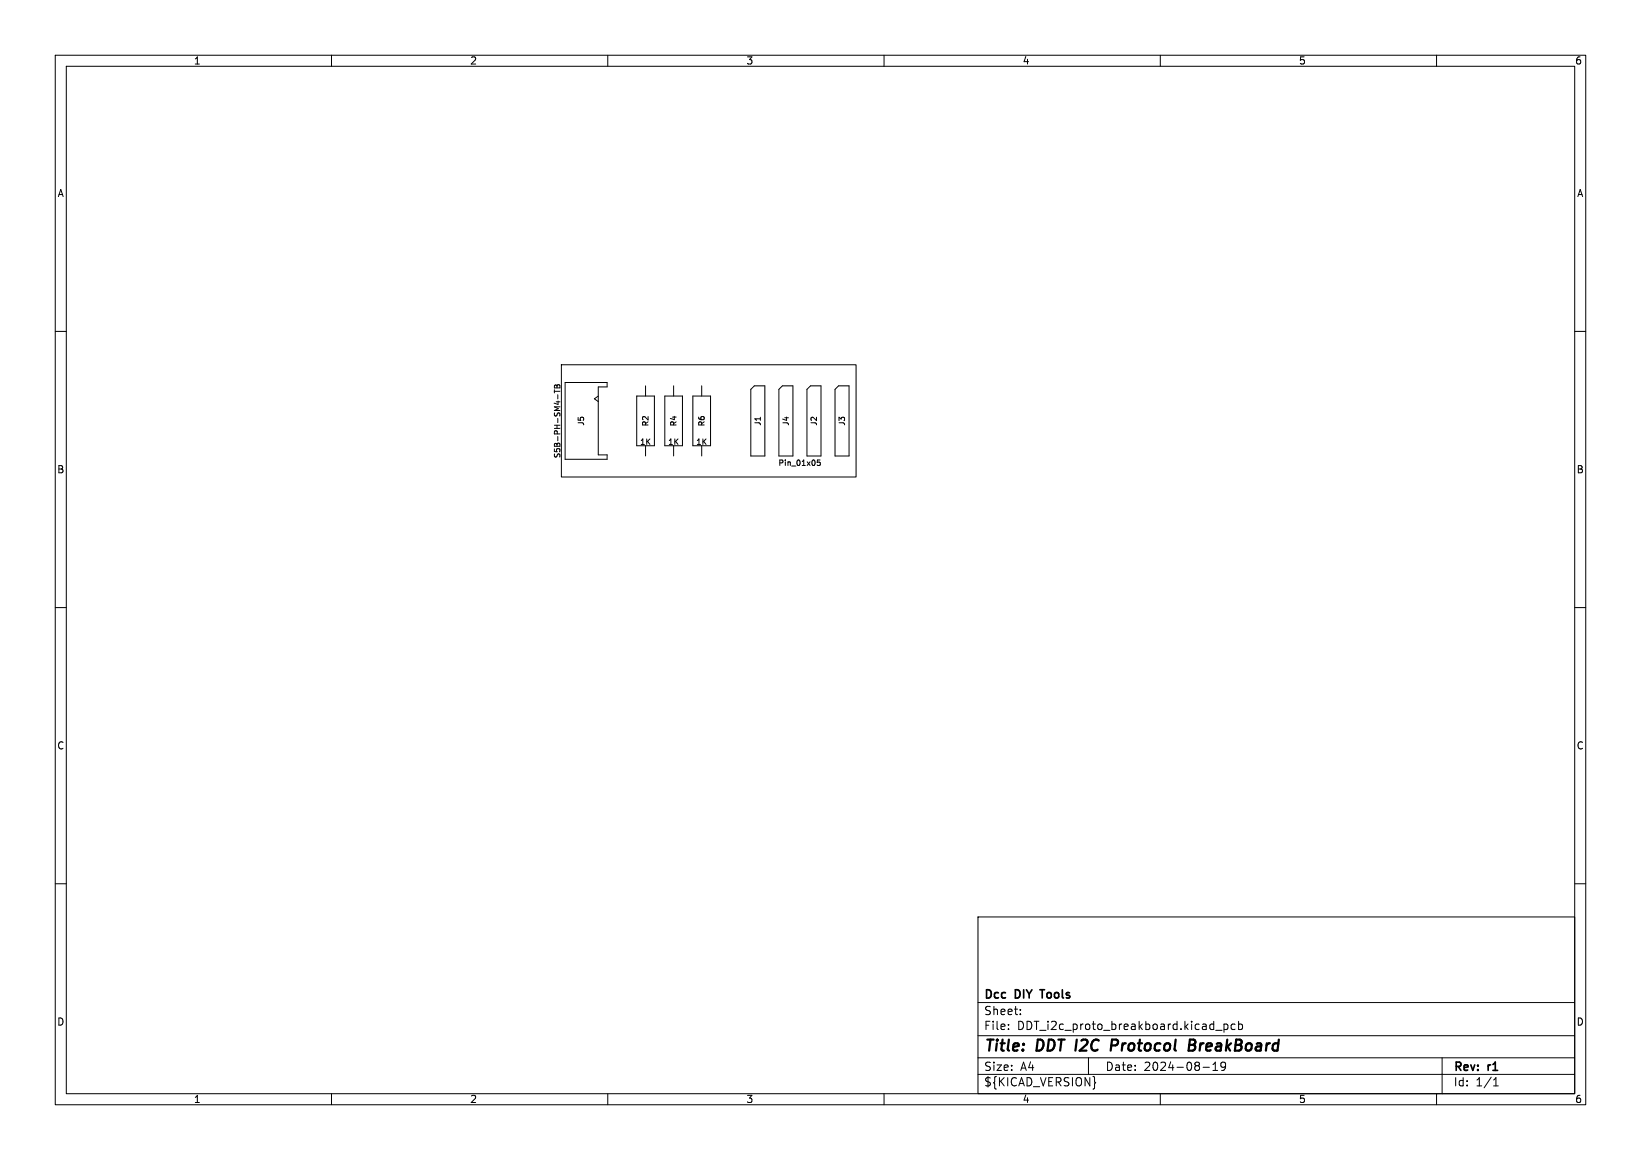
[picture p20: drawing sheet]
<svg xmlns="http://www.w3.org/2000/svg" width="297mm" height="210mm" viewBox="0 0 297 210" stroke-linecap="round" stroke-linejoin="round" font-family="sans-serif">
<defs><g id="words">
<g font-size="2.8">
<text x="178" y="190.9">Title:</text>
<text x="187.7" y="190.9">DDT I2C</text>
<text x="202.7" y="190.9">Protocol</text>
<text x="217.6" y="190.9">BreakBoard</text>
</g>
<g font-size="2.1">
<text x="178" y="184">Sheet:</text>
<text x="178" y="181.2">Dcc</text>
<text x="183.8" y="181.2">DIY</text>
<text x="189.1" y="181.2">Tools</text>
<text x="178" y="186.7">File:</text>
<text x="184.1" y="186.7">DDT_i2c_proto_breakboard.kicad_pcb</text>
<text x="178" y="196.9">${KICAD_VERSION}</text>
<text x="178" y="194.1">Size:</text>
<text x="184.7" y="194.1">A4</text>
<text x="200" y="194.1">Date:</text>
<text x="207" y="194.1">2024-08-19</text>
<text x="263" y="194.3">Rev:</text>
<text x="263" y="196.9">Id:</text>
<text x="267.1" y="196.9">1/1</text>
<text x="269.4" y="194.3">r1</text>
</g>
<g font-size="1.8">
<text x="35" y="11.9">1</text>
<text x="85" y="11.9">2</text>
<text x="135" y="11.9">3</text>
<text x="185" y="11.9">4</text>
<text x="235" y="11.9">5</text>
<text x="285" y="11.9">6</text>
<text x="10.3" y="35.9">A</text>
<text x="285.4" y="35.9">A</text>
<text x="10.3" y="85.9">B</text>
<text x="285.3" y="85.9">B</text>
<text x="10.3" y="135.9">C</text>
<text x="285.3" y="135.9">C</text>
<text x="10.3" y="185.9">D</text>
<text x="285.3" y="185.9">D</text>
<text x="35" y="199.9">1</text>
<text x="85" y="199.9">2</text>
<text x="135" y="199.9">3</text>
<text x="185" y="199.9">4</text>
<text x="235" y="199.9">5</text>
<text x="285" y="199.9">6</text>
</g>
<g font-size="1.4">
<text x="105.9" y="77.2" transform="rotate(-90 105.9 77.2)">J5</text>
<text x="117.6" y="77.3" transform="rotate(-90 117.6 77.3)">R2</text>
<text x="122.6" y="77.3" transform="rotate(-90 122.6 77.3)">R4</text>
<text x="127.7" y="77.3" transform="rotate(-90 127.7 77.3)">R6</text>
<text x="137.9" y="77.2" transform="rotate(-90 137.9 77.2)">J1</text>
<text x="143" y="77.2" transform="rotate(-90 143 77.2)">J4</text>
<text x="148" y="77.2" transform="rotate(-90 148 77.2)">J2</text>
<text x="153.1" y="77.2" transform="rotate(-90 153.1 77.2)">J3</text>
<text x="101.6" y="83.1" transform="rotate(-90 101.6 83.1)">S5B-PH-SM4-TB</text>
<text x="115.7" y="80.7">1K</text>
<text x="120.8" y="80.7">1K</text>
<text x="125.9" y="80.7">1K</text>
<text x="140.8" y="84.5">Pin_01x05</text>
</g>
</g></defs>
<g fill="none" stroke="#000" stroke-width=".18">
<path d="M10 10h277v190h-277zM12 12h273v186h-273zM60 10v2M110 10v2M160 10v2M210 10v2M260 10v2M10 60h2M285 60h2M100.3 70.6v.5M100.3 70.8h1M100.4 69.8l.2-.1 .2 .2 .1-.2h.2l.2 .1v.4h-1z"/>
<path d="M100.8 69.9v.3M101 71.5v.7M101.6 66h53.3v20.4h-53.3zM102.3 69.3h7.6v.7h-1.6v12.4h1.6v.7h-7.6zM108.3 71.7l-.7 .5 .7 .5M115.2 71.7h3.2v9h-3.2zM116.8 69.9v1.8M120.3 71.7h3.2v9h-3.2zM121.9 69.9v1.8M125.4 71.7h3.2v9h-3.2zM127 69.9v1.8M136.5 69.9h1.9v12.7h-2.5v-12.1z"/>
<path d="M141 70.5l.6-.6h1.9v12.7h-2.5zM146 70.5l.7-.6h1.9v12.7h-2.6zM151.8 69.9h1.9v12.7h-2.6v-12.1zM116.8 80.7v1.9M121.9 80.7v1.9M127 80.7v1.9M148.4 83.3h-.5v.5l.5-.1v.5l-.1 .1-.4-.1M10 110h2M285 110h2M10 160h2M285 160h2M177 166h108v32h-108z"/>
<path d="M60 198v2M110 198v2M160 198v2M177 194.5h108M177 191.5h108M177 187.5h108M177 181.5h108M182.5 186.3v.1M182.5 185.5v.1M184.7 183.6v.1M184.7 182.8v.1M197 191.5v3"/>
<path d="M198.1 195.8l.2 .2-.2 .2M210 198v2M217.7 193.2h1.2M219.5 193.8h.9M219.5 192.7l.5-.4v1.5M220 186.5h1.2M221.5 185.4v1.5M221.5 185.5l.5-.1 .2 .3v.4l-.1 .2h-.6M221.8 192.9l-.3 .3h-.3l-.2-.3 .1-.5 .4-.1 .2 .1a.99 .99 0 0 1-.3 1.4h-.3M223.5 185.5l-.4-.1-.3 .3v.4l.2 .2h.5M224.2 185.5l.4-.1 .3 .3v.4l-.2 .2h-.5M224.2 184.9v1.5"/>
<path d="M260 198v2M261 191.5v6.5M270.3 196.6h.9M270.3 195.5l.4-.4v1.5"/>
</g>
<path d="M202 188.2h-.7l-.3 2M202.1 189.2l-1 .1M215.2 189.2h.7M215.4 188.2h.6a.49 .49 0 0 1 .4 .5 .49 .49 0 0 1-.5 .5l.3 .1a.58 .58 0 0 1-.3 .9h-.8z" fill="none" stroke="#000" stroke-width=".4"/>
<path d="M188.2 179.2h.9" fill="none" stroke="#000" stroke-width=".3"/>
<use href="#words"/>
</svg>
